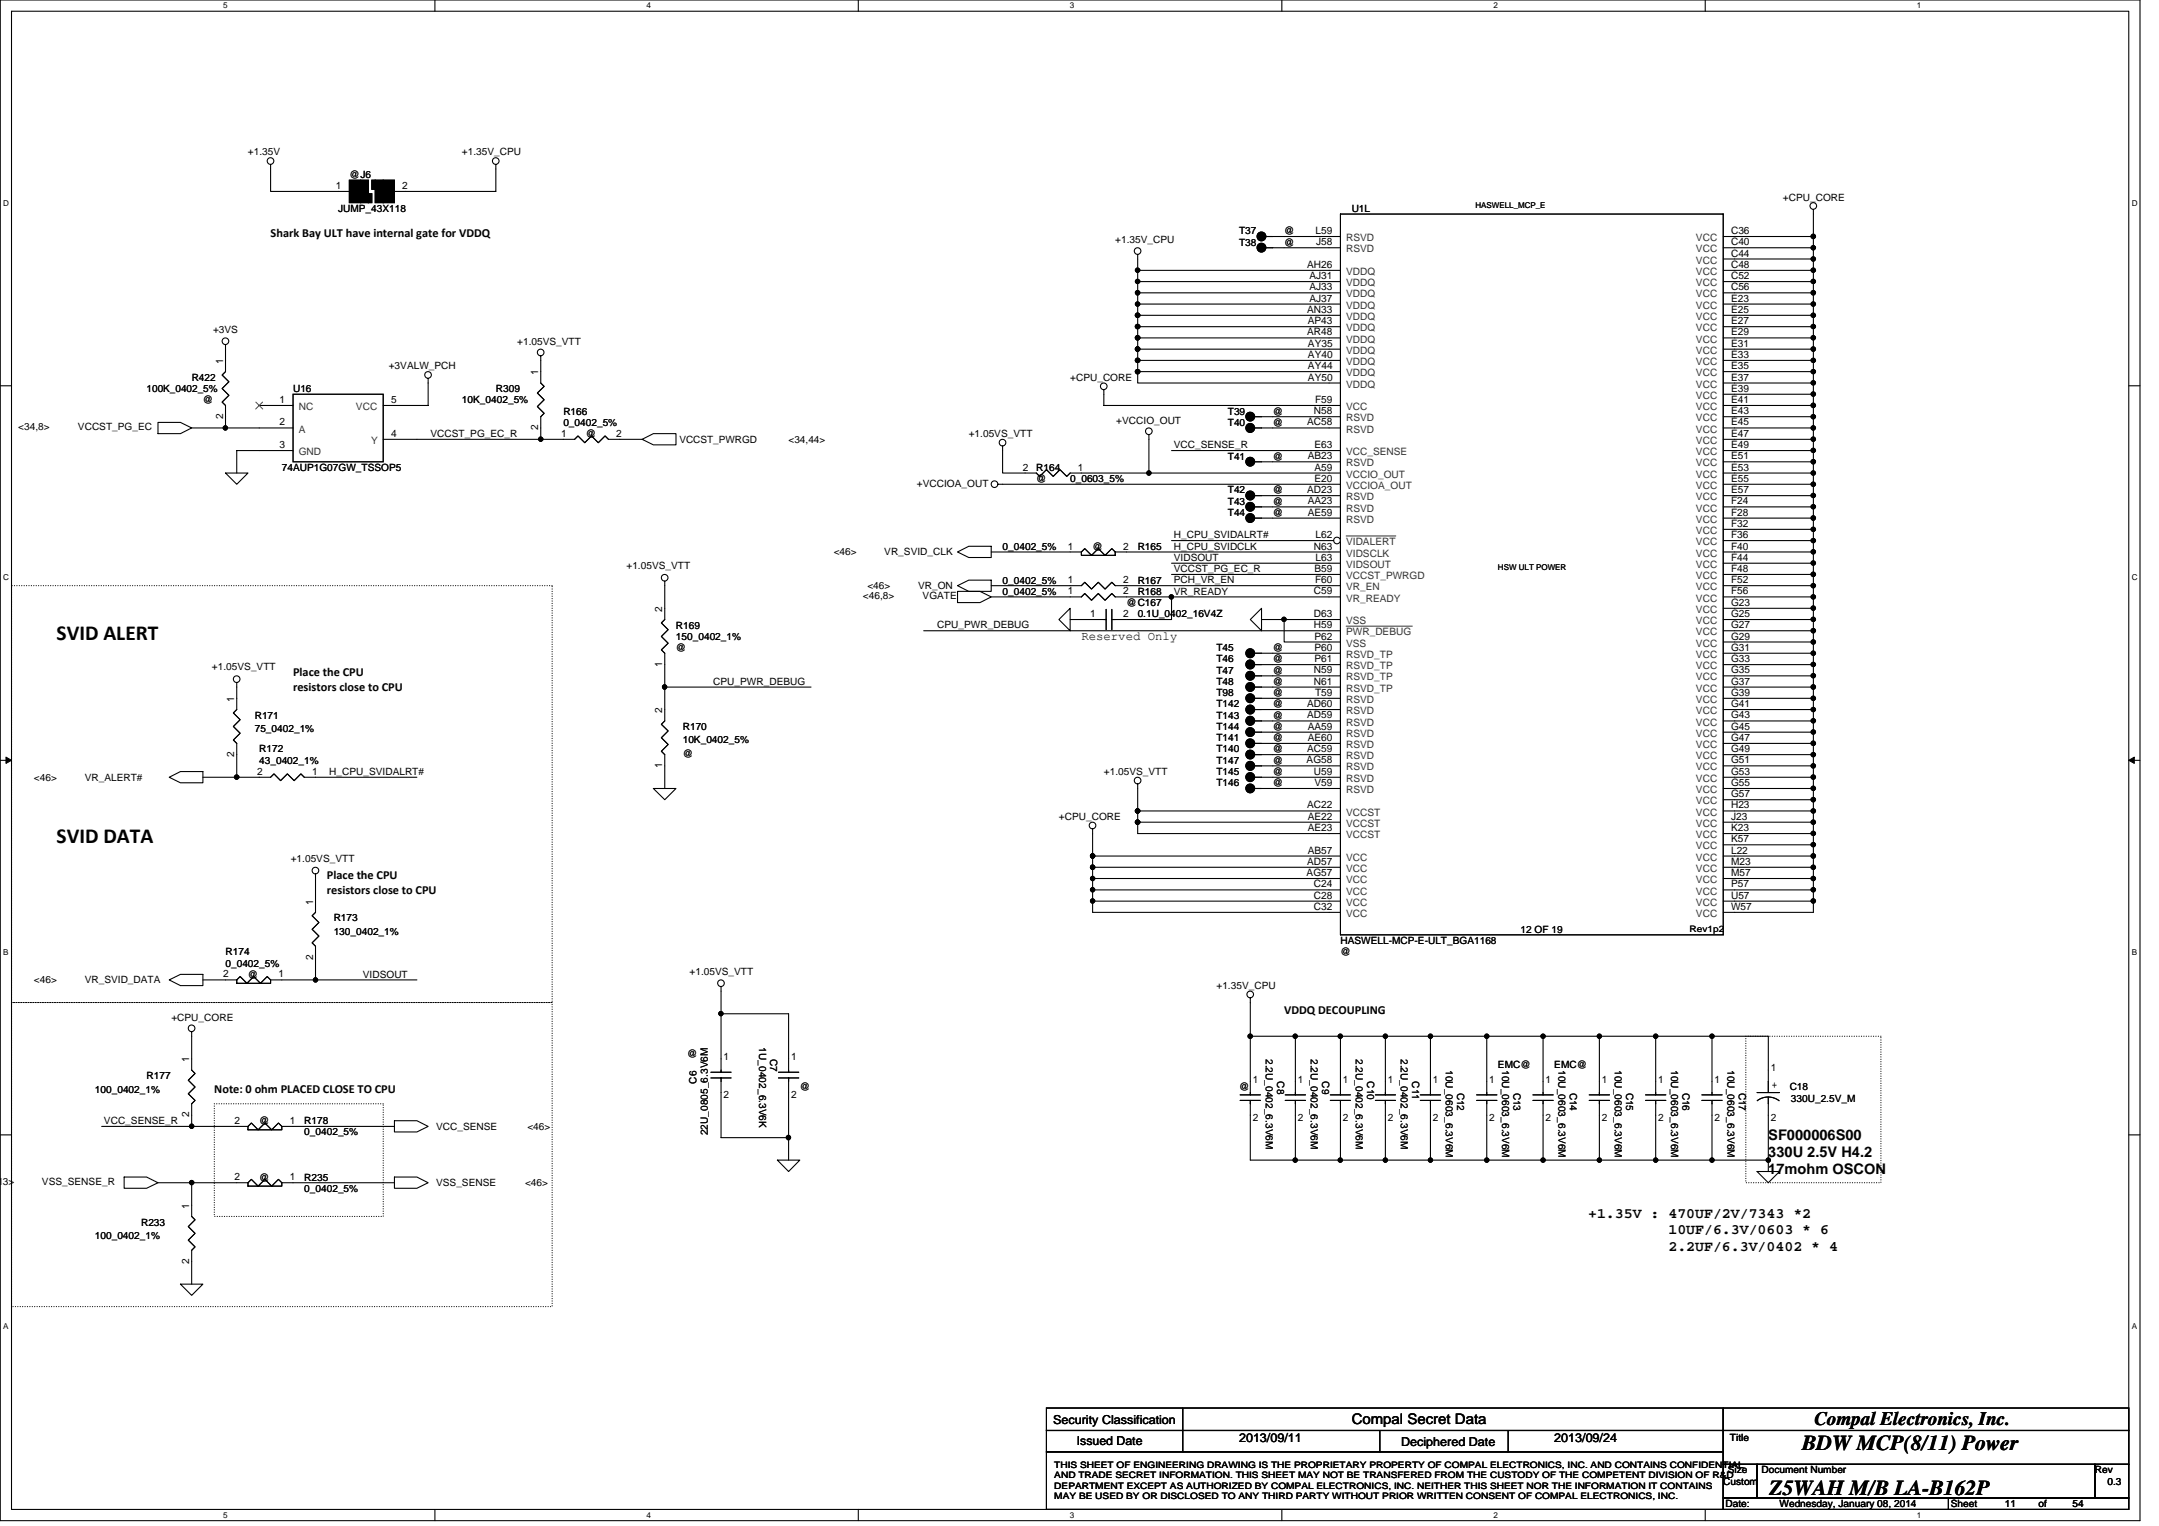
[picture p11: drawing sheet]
<svg xmlns="http://www.w3.org/2000/svg" width="297mm" height="210mm" viewBox="0 0 297 210" stroke-linecap="round" stroke-linejoin="round" font-family="sans-serif">
<defs><g id="words">
<g font-size="2.9">
<text x="7.8" y="88">SVID ALERT</text>
<text x="7.8" y="115.9">SVID DATA</text>
<text x="247.9" y="199.4">BDW MCP(8/11) Power</text>
<text x="243.5" y="205.6">Z5WAH M/B LA-B162P</text>
</g>
<text font-size="2.6" x="249.6" y="196">Compal Electronics, Inc.</text>
<g font-size="2">
<text x="243.3" y="156.8">SF000006S00</text>
<text x="243.3" y="159.2">330U 2.5V H4.2</text>
<text x="243.3" y="161.5">17mohm OSCON</text>
<text x="218.5" y="167.5">+1.35V : 470UF/2V/7343 *2</text>
<text x="229.5" y="169.8">10UF/6.3V/0603 * 6</text>
<text x="229.5" y="172.1">2.2UF/6.3V/0402 * 4</text>
<text x="186" y="195.9">Compal Secret Data</text>
</g>
<g font-size="1.7">
<text x="37.2" y="32.6">Shark Bay ULT have internal gate for VDDQ</text>
<text x="148.8" y="88.1">Reserved Only</text>
<text x="40.3" y="93">Place the CPU</text>
<text x="40.3" y="95.1">resistors close to CPU</text>
<text x="45" y="120.9">Place the CPU</text>
<text x="45" y="123">resistors close to CPU</text>
<text x="176.7" y="139.5">VDDQ DECOUPLING</text>
<text x="29.5" y="150.3">Note: 0 ohm PLACED CLOSE TO CPU</text>
<text x="144.9" y="195.8">Security Classification</text>
<text x="148.2" y="198.8">Issued Date</text>
<text x="170.5" y="198.3">2013/09/11</text>
<text x="192.8" y="198.9">Deciphered Date</text>
<text x="213.8" y="198.3">2013/09/24</text>
</g>
<g font-size="1.4">
<text x="34.1" y="21.4">+1.35V</text>
<text x="63.6" y="21.4">+1.35V_CPU</text>
<text x="46.2" y="26">1</text>
<text x="46.5" y="29.1">JUMP_43X118</text>
<text x="48.1" y="24.5">@J6</text>
<text x="55.3" y="26">2</text>
<text x="186" y="29.1">U1L</text>
<text x="245.3" y="27.6">+CPU_CORE</text>
<text x="153.4" y="33.5">+1.35V_CPU</text>
<text x="170.5" y="32.2">T37</text>
<text x="170.5" y="33.8">T38</text>
<text x="176.7" y="32.2">@</text>
<text x="176.7" y="33.8">@</text>
<text x="181" y="32.2">L59</text>
<text x="181.1" y="33.7">J58</text>
<text x="238.2" y="35.3">C44</text>
<text x="238.2" y="33.7">C40</text>
<text x="238.2" y="32.2">C36</text>
<text x="179.8" y="36.9">AH26</text>
<text x="180.1" y="38.4">AJ31</text>
<text x="180.1" y="39.9">AJ33</text>
<text x="180.1" y="41.5">AJ37</text>
<text x="238.2" y="38.4">C52</text>
<text x="238.2" y="36.9">C48</text>
<text x="238.2" y="41.5">E23</text>
<text x="238.2" y="39.9">C56</text>
<text x="29.3" y="45.9">+3VS</text>
<text x="71.2" y="47.4">+1.05VS_VTT</text>
<text x="179.8" y="43">AN33</text>
<text x="179.8" y="46.1">AR48</text>
<text x="179.9" y="44.6">AP43</text>
<text x="180" y="47.7">AY35</text>
<text x="238.2" y="43">E25</text>
<text x="238.2" y="46.1">E29</text>
<text x="238.2" y="44.6">E27</text>
<text x="238.2" y="47.7">E31</text>
<text x="20.2" y="53.9">100K_0402_5%</text>
<text x="26.4" y="52.4">R422</text>
<text x="30.7" y="50" transform="rotate(-90 30.7 50)">1</text>
<text x="40.3" y="53.9">U16</text>
<text x="53.5" y="50.8">+3VALW_PCH</text>
<text x="68.2" y="53.9">R309</text>
<text x="74.1" y="51.6" transform="rotate(-90 74.1 51.6)">1</text>
<text x="147.2" y="52.4">+CPU_CORE</text>
<text x="180" y="52.3">AY50</text>
<text x="180" y="49.2">AY40</text>
<text x="180" y="50.8">AY44</text>
<text x="238.2" y="50.8">E35</text>
<text x="238.2" y="49.2">E33</text>
<text x="238.2" y="53.9">E39</text>
<text x="238.2" y="52.3">E37</text>
<text x="2.5" y="59.2">&lt;34,8&gt;</text>
<text x="10.7" y="59.2">VCCST_PG_EC</text>
<text x="27.9" y="55.5">@</text>
<text x="30.7" y="57.6" transform="rotate(-90 30.7 57.6)">2</text>
<text x="38.5" y="58.5">2</text>
<text x="38.5" y="55.4">1</text>
<text x="53.8" y="55.4">5</text>
<text x="63.6" y="55.5">10K_0402_5%</text>
<text x="74.1" y="59.2" transform="rotate(-90 74.1 59.2)">2</text>
<text x="77.5" y="57">R166</text>
<text x="77.5" y="58.6">0_0402_5%</text>
<text x="153.6" y="58.3">+VCCIO_OUT</text>
<text x="168.9" y="58.6">T40</text>
<text x="168.9" y="57">T39</text>
<text x="175.1" y="58.6">@</text>
<text x="175.1" y="57">@</text>
<text x="179.8" y="58.5">AC58</text>
<text x="180.8" y="57">N58</text>
<text x="180.9" y="55.4">F59</text>
<text x="238.2" y="58.5">E45</text>
<text x="238.2" y="57">E43</text>
<text x="238.2" y="55.4">E41</text>
<text x="38.5" y="61.6">3</text>
<text x="38.8" y="64.8">74AUP1G07GW_TSSOP5</text>
<text x="53.8" y="60.1">4</text>
<text x="59.2" y="60.1">VCCST_PG_EC_R</text>
<text x="77.2" y="60.1">1</text>
<text x="80.6" y="60.1">@</text>
<text x="84.8" y="60.1">2</text>
<text x="93.5" y="60.9">VCCST_PWRGD</text>
<text x="108.5" y="60.9">&lt;34,44&gt;</text>
<text x="133.3" y="60.1">+1.05VS_VTT</text>
<text x="140.7" y="64.7">2</text>
<text x="142.6" y="64.8">R164</text>
<text x="148.3" y="64.7">1</text>
<text x="161.5" y="61.7">VCC_SENSE_R</text>
<text x="168.9" y="63.2">T41</text>
<text x="175.1" y="63.2">@</text>
<text x="179.9" y="63.2">AB23</text>
<text x="180.8" y="61.6">E63</text>
<text x="180.8" y="64.7">A59</text>
<text x="238.2" y="61.6">E49</text>
<text x="238.2" y="60.1">E47</text>
<text x="238.2" y="64.7">E53</text>
<text x="238.2" y="63.2">E51</text>
<text x="126.1" y="66.9">+VCCIOA_OUT</text>
<text x="142.6" y="66.3">@</text>
<text x="147.2" y="66.3">0_0603_5%</text>
<text x="168.9" y="67.9">T42</text>
<text x="168.9" y="69.4">T43</text>
<text x="168.9" y="71">T44</text>
<text x="175.1" y="67.9">@</text>
<text x="175.1" y="69.4">@</text>
<text x="175.1" y="71">@</text>
<text x="179.8" y="67.8">AD23</text>
<text x="179.9" y="70.9">AE59</text>
<text x="179.9" y="69.4">AA23</text>
<text x="180.8" y="66.3">E20</text>
<text x="238.2" y="66.3">E55</text>
<text x="238.2" y="67.8">E57</text>
<text x="238.2" y="69.4">F24</text>
<text x="238.2" y="70.9">F28</text>
<text x="114.7" y="76.4">&lt;46&gt;</text>
<text x="121.7" y="76.4">VR_SVID_CLK</text>
<text x="137.9" y="75.6">0_0402_5%</text>
<text x="146.9" y="75.6">1</text>
<text x="150.3" y="75.6">@</text>
<text x="154.5" y="75.6">2</text>
<text x="156.5" y="75.6">R165</text>
<text x="161.5" y="75.6">H_CPU_SVIDCLK</text>
<text x="161.5" y="77.2">VIDSOUT</text>
<text x="161.5" y="74">H_CPU_SVIDALRT#</text>
<text x="180.8" y="75.6">N63</text>
<text x="181" y="74">L62</text>
<text x="181" y="77.1">L63</text>
<text x="238.2" y="74">F36</text>
<text x="238.2" y="72.5">F32</text>
<text x="238.2" y="75.6">F40</text>
<text x="238.2" y="77.1">F44</text>
<text x="86.2" y="78.3">+1.05VS_VTT</text>
<text x="118.7" y="82.4">&lt;46,8&gt;</text>
<text x="119.3" y="81">&lt;46&gt;</text>
<text x="126.3" y="81">VR_ON</text>
<text x="126.9" y="82.4">VGATE</text>
<text x="137.9" y="80.3">0_0402_5%</text>
<text x="137.9" y="81.8">0_0402_5%</text>
<text x="146.9" y="80.2">1</text>
<text x="146.9" y="81.8">1</text>
<text x="154.5" y="80.2">2</text>
<text x="154.5" y="81.8">2</text>
<text x="155" y="83.4">@C167</text>
<text x="156.5" y="80.3">R167</text>
<text x="156.5" y="81.8">R168</text>
<text x="161.5" y="78.7">VCCST_PG_EC_R</text>
<text x="161.5" y="80.2">PCH_VR_EN</text>
<text x="161.5" y="81.8">VR_READY</text>
<text x="180.8" y="81.8">C59</text>
<text x="180.8" y="78.7">B59</text>
<text x="180.9" y="80.2">F60</text>
<text x="238.2" y="78.7">F48</text>
<text x="238.2" y="81.8">F56</text>
<text x="238.2" y="80.2">F52</text>
<text x="238.2" y="83.3">G23</text>
<text x="91.1" y="84.1" transform="rotate(-90 91.1 84.1)">2</text>
<text x="93" y="86.5">R169</text>
<text x="93" y="88">150_0402_1%</text>
<text x="93" y="89.6">@</text>
<text x="128.9" y="86.4">CPU_PWR_DEBUG</text>
<text x="150" y="84.9">1</text>
<text x="154.5" y="84.9">2</text>
<text x="156.5" y="84.9">0.1U_0402_16V4Z</text>
<text x="167.4" y="89.6">T45</text>
<text x="175.1" y="89.6">@</text>
<text x="180.8" y="84.9">D63</text>
<text x="180.8" y="86.4">H59</text>
<text x="180.8" y="89.5">P60</text>
<text x="180.8" y="88">P62</text>
<text x="238.2" y="84.9">G25</text>
<text x="238.2" y="86.4">G27</text>
<text x="238.2" y="89.5">G31</text>
<text x="238.2" y="88">G29</text>
<text x="29.2" y="92.2">+1.05VS_VTT</text>
<text x="91.1" y="91.7" transform="rotate(-90 91.1 91.7)">1</text>
<text x="98.1" y="94.2">CPU_PWR_DEBUG</text>
<text x="167.4" y="95.8">T98</text>
<text x="167.4" y="91.1">T46</text>
<text x="167.4" y="92.7">T47</text>
<text x="167.4" y="94.2">T48</text>
<text x="175.1" y="95.8">@</text>
<text x="175.1" y="91.1">@</text>
<text x="175.1" y="92.7">@</text>
<text x="175.1" y="94.2">@</text>
<text x="180.8" y="92.6">N59</text>
<text x="180.8" y="94.2">N61</text>
<text x="180.8" y="91.1">P61</text>
<text x="180.9" y="95.7">T59</text>
<text x="238.2" y="91.1">G33</text>
<text x="238.2" y="92.6">G35</text>
<text x="238.2" y="94.2">G37</text>
<text x="238.2" y="95.7">G39</text>
<text x="32.2" y="96.5" transform="rotate(-90 32.2 96.5)">1</text>
<text x="35" y="98.8">R171</text>
<text x="35" y="100.7">75_0402_1%</text>
<text x="91.1" y="98.1" transform="rotate(-90 91.1 98.1)">2</text>
<text x="93.9" y="100.4">R170</text>
<text x="167.4" y="102">T141</text>
<text x="167.4" y="97.3">T142</text>
<text x="167.4" y="98.8">T143</text>
<text x="167.4" y="100.4">T144</text>
<text x="175.1" y="102">@</text>
<text x="175.1" y="97.3">@</text>
<text x="175.1" y="98.8">@</text>
<text x="175.1" y="100.4">@</text>
<text x="179.8" y="97.3">AD60</text>
<text x="179.8" y="98.8">AD59</text>
<text x="179.9" y="101.9">AE60</text>
<text x="179.9" y="100.4">AA59</text>
<text x="238.2" y="97.3">G41</text>
<text x="238.2" y="98.8">G43</text>
<text x="238.2" y="101.9">G47</text>
<text x="238.2" y="100.4">G45</text>
<text x="4.7" y="107.4">&lt;46&gt;</text>
<text x="11.7" y="107.4">VR_ALERT#</text>
<text x="32.2" y="104.1" transform="rotate(-90 32.2 104.1)">2</text>
<text x="35.4" y="106.6">2</text>
<text x="35.7" y="103.5">R172</text>
<text x="35.7" y="105.1">43_0402_1%</text>
<text x="42.9" y="106.6">1</text>
<text x="45.3" y="106.6">H_CPU_SVIDALRT#</text>
<text x="91.1" y="105.7" transform="rotate(-90 91.1 105.7)">1</text>
<text x="93.9" y="102.3">10K_0402_5%</text>
<text x="93.9" y="104.1">@</text>
<text x="151.9" y="106.6">+1.05VS_VTT</text>
<text x="167.4" y="103.5">T140</text>
<text x="167.4" y="106.6">T145</text>
<text x="167.4" y="105.1">T147</text>
<text x="175.1" y="103.5">@</text>
<text x="175.1" y="106.6">@</text>
<text x="175.1" y="105.1">@</text>
<text x="179.8" y="105">AG58</text>
<text x="179.8" y="103.5">AC59</text>
<text x="180.8" y="106.6">U59</text>
<text x="238.2" y="106.6">G53</text>
<text x="238.2" y="105">G51</text>
<text x="238.2" y="103.5">G49</text>
<text x="145.7" y="112.8">+CPU_CORE</text>
<text x="167.4" y="108.2">T146</text>
<text x="175.1" y="108.2">@</text>
<text x="179.8" y="111.2">AC22</text>
<text x="179.9" y="112.8">AE22</text>
<text x="180.8" y="108.1">V59</text>
<text x="238.2" y="109.7">G57</text>
<text x="238.2" y="108.1">G55</text>
<text x="238.2" y="112.8">J23</text>
<text x="238.2" y="111.2">H23</text>
<text x="40" y="118.5">+1.05VS_VTT</text>
<text x="179.8" y="119">AD57</text>
<text x="179.9" y="114.3">AE23</text>
<text x="179.9" y="117.4">AB57</text>
<text x="238.2" y="114.3">K23</text>
<text x="238.2" y="115.9">K57</text>
<text x="238.2" y="117.4">L22</text>
<text x="238.2" y="119">M23</text>
<text x="43.1" y="124.4" transform="rotate(-90 43.1 124.4)">1</text>
<text x="179.8" y="120.5">AG57</text>
<text x="180.8" y="125.2">C32</text>
<text x="180.8" y="123.6">C28</text>
<text x="180.8" y="122.1">C24</text>
<text x="238.2" y="122.1">P57</text>
<text x="238.2" y="120.5">M57</text>
<text x="238.2" y="123.6">U57</text>
<text x="238.2" y="125.2">W57</text>
<text x="31" y="131.4">R174</text>
<text x="45.9" y="126.7">R173</text>
<text x="45.9" y="128.6">130_0402_1%</text>
<text x="184.4" y="131.4">@</text>
<text x="184.4" y="129.8">HASWELL-MCP-E-ULT_BGA1168</text>
<text x="209.2" y="128.3">12 OF 19</text>
<text x="4.7" y="135.3">&lt;46&gt;</text>
<text x="11.7" y="135.3">VR_SVID_DATA</text>
<text x="30.7" y="134.5">2</text>
<text x="31" y="132.9">0_0402_5%</text>
<text x="34.1" y="134.5">@</text>
<text x="38.3" y="134.5">1</text>
<text x="43.1" y="132" transform="rotate(-90 43.1 132)">2</text>
<text x="49.9" y="134.5">VIDSOUT</text>
<text x="94.9" y="134.2">+1.05VS_VTT</text>
<text x="167.4" y="136">+1.35V_CPU</text>
<text x="23.6" y="140.4">+CPU_CORE</text>
<text x="20.2" y="148.4">R177</text>
<text x="26" y="146.1" transform="rotate(-90 26 146.1)">1</text>
<text x="94.5" y="145.3">@</text>
<text x="95.8" y="149.1" transform="rotate(-90 95.8 149.1)">C6</text>
<text x="99.5" y="145.8">1</text>
<text x="104.4" y="144.1" transform="rotate(90 104.4 144.1)">1U_0402_6.3V6K</text>
<text x="106" y="145.6" transform="rotate(90 106 145.6)">C7</text>
<text x="108.8" y="145.8">1</text>
<text x="110" y="150">@</text>
<text x="170.5" y="150">@</text>
<text x="172.4" y="148.9">1</text>
<text x="174.2" y="145.6" transform="rotate(90 174.2 145.6)">2.2U_0402_6.3V6M</text>
<text x="175.7" y="148.7" transform="rotate(90 175.7 148.7)">C8</text>
<text x="178.6" y="148.9">1</text>
<text x="180.4" y="145.6" transform="rotate(90 180.4 145.6)">2.2U_0402_6.3V6M</text>
<text x="181.9" y="148.7" transform="rotate(90 181.9 148.7)">C9</text>
<text x="184.8" y="148.9">1</text>
<text x="186.6" y="145.6" transform="rotate(90 186.6 145.6)">2.2U_0402_6.3V6M</text>
<text x="188.1" y="148.7" transform="rotate(90 188.1 148.7)">C10</text>
<text x="190.9" y="148.9">1</text>
<text x="192.7" y="145.6" transform="rotate(90 192.7 145.6)">2.2U_0402_6.3V6M</text>
<text x="194.3" y="148.7" transform="rotate(90 194.3 148.7)">C11</text>
<text x="197.1" y="148.9">1</text>
<text x="198.9" y="147.2" transform="rotate(90 198.9 147.2)">10U_0603_6.3V6M</text>
<text x="204.9" y="148.9">1</text>
<text x="206.1" y="146.9">EMC@</text>
<text x="206.7" y="147.2" transform="rotate(90 206.7 147.2)">10U_0603_6.3V6M</text>
<text x="212.6" y="148.9">1</text>
<text x="213.8" y="146.9">EMC@</text>
<text x="214.4" y="147.2" transform="rotate(90 214.4 147.2)">10U_0603_6.3V6M</text>
<text x="220.4" y="148.9">1</text>
<text x="222.2" y="147.2" transform="rotate(90 222.2 147.2)">10U_0603_6.3V6M</text>
<text x="228.1" y="148.9">1</text>
<text x="229.9" y="147.2" transform="rotate(90 229.9 147.2)">10U_0603_6.3V6M</text>
<text x="235.9" y="148.9">1</text>
<text x="237.7" y="147.2" transform="rotate(90 237.7 147.2)">10U_0603_6.3V6M</text>
<text x="243.6" y="147.4">1</text>
<text x="243.8" y="149.7">+</text>
<text x="246.2" y="150">C18</text>
<text x="13.1" y="150.3">100_0402_1%</text>
<text x="14.3" y="154.6">VCC_SENSE_R</text>
<text x="26" y="153.7" transform="rotate(-90 26 153.7)">2</text>
<text x="32.3" y="154.6">2</text>
<text x="35.7" y="154.6">@</text>
<text x="39.9" y="154.6">1</text>
<text x="41.9" y="154.6">R178</text>
<text x="60" y="155.4">VCC_SENSE</text>
<text x="72.6" y="155.4">&lt;46&gt;</text>
<text x="99.5" y="151.1">2</text>
<text x="108.8" y="151.1">2</text>
<text x="172.4" y="154.2">2</text>
<text x="178.6" y="154.2">2</text>
<text x="184.8" y="154.2">2</text>
<text x="190.9" y="154.2">2</text>
<text x="197.1" y="154.2">2</text>
<text x="200.5" y="150.3" transform="rotate(90 200.5 150.3)">C12</text>
<text x="204.9" y="154.2">2</text>
<text x="208.2" y="150.3" transform="rotate(90 208.2 150.3)">C13</text>
<text x="212.6" y="154.2">2</text>
<text x="216" y="150.3" transform="rotate(90 216 150.3)">C14</text>
<text x="220.4" y="154.2">2</text>
<text x="223.7" y="150.3" transform="rotate(90 223.7 150.3)">C15</text>
<text x="228.1" y="154.2">2</text>
<text x="231.5" y="150.3" transform="rotate(90 231.5 150.3)">C16</text>
<text x="235.9" y="154.2">2</text>
<text x="239.2" y="150.3" transform="rotate(90 239.2 150.3)">C17</text>
<text x="243.6" y="154.2">2</text>
<text x="246.4" y="151.5">330U_2.5V_M</text>
<text x="41.9" y="156.2">0_0402_5%</text>
<text x="97.4" y="156.2" transform="rotate(-90 97.4 156.2)">22U_0805_6.3V6M</text>
<text x="-.4" y="163">1</text>
<text x=".4" y="163">3&gt;</text>
<text x="5.8" y="163">VSS_SENSE_R</text>
<text x="26" y="166.2" transform="rotate(-90 26 166.2)">1</text>
<text x="32.3" y="162.3">2</text>
<text x="35.7" y="162.4">@</text>
<text x="39.9" y="162.3">1</text>
<text x="41.9" y="162.4">R235</text>
<text x="41.9" y="163.9">0_0402_5%</text>
<text x="60" y="163.2">VSS_SENSE</text>
<text x="72.2" y="163.2">&lt;46&gt;</text>
<text x="13.1" y="170.4">100_0402_1%</text>
<text x="19.4" y="168.6">R233</text>
<text x="26" y="173.8" transform="rotate(-90 26 173.8)">2</text>
<text x="237.7" y="202.7">Size</text>
<text x="238" y="198.2">Title</text>
<text x="242.4" y="202.7">Document Number</text>
<text x="288.2" y="202.7">Rev</text>
<text x="237.1" y="204.2">Custom</text>
<text x="237.4" y="207.3">Date:</text>
<text x="244.8" y="207.3">Wednesday, January 08, 2014</text>
<text x="268.4" y="207.3">Sheet</text>
<text x="275.8" y="207.3">11</text>
<text x="280.5" y="207.3">of</text>
<text x="285.1" y="207.3">54</text>
<text x="289.9" y="204.2">0.3</text>
</g>
<g font-size="1.4" fill="#333">
<text x="185.2" y="33.2">RSVD</text>
<text x="185.2" y="34.7">RSVD</text>
<text x="233.3" y="34.7">VCC</text>
<text x="233.3" y="33.2">VCC</text>
<text x="185.2" y="37.8">VDDQ</text>
<text x="185.2" y="39.4">VDDQ</text>
<text x="185.2" y="40.9">VDDQ</text>
<text x="233.3" y="36.3">VCC</text>
<text x="233.3" y="39.4">VCC</text>
<text x="233.3" y="37.8">VCC</text>
<text x="233.3" y="40.9">VCC</text>
<text x="185.2" y="42.5">VDDQ</text>
<text x="185.2" y="44">VDDQ</text>
<text x="185.2" y="45.6">VDDQ</text>
<text x="185.2" y="47.1">VDDQ</text>
<text x="233.3" y="44">VCC</text>
<text x="233.3" y="42.5">VCC</text>
<text x="233.3" y="47.1">VCC</text>
<text x="233.3" y="45.6">VCC</text>
<text x="185.2" y="53.3">VDDQ</text>
<text x="185.2" y="48.7">VDDQ</text>
<text x="185.2" y="50.2">VDDQ</text>
<text x="185.2" y="51.8">VDDQ</text>
<text x="233.3" y="51.8">VCC</text>
<text x="233.3" y="50.2">VCC</text>
<text x="233.3" y="48.7">VCC</text>
<text x="233.3" y="53.3">VCC</text>
<text x="41.1" y="59.5">A</text>
<text x="41.1" y="56.4">NC</text>
<text x="49" y="56.4">VCC</text>
<text x="185.2" y="58">RSVD</text>
<text x="185.2" y="56.4">VCC</text>
<text x="185.2" y="59.5">RSVD</text>
<text x="233.3" y="54.9">VCC</text>
<text x="233.3" y="59.5">VCC</text>
<text x="233.3" y="58">VCC</text>
<text x="233.3" y="56.4">VCC</text>
<text x="41.1" y="62.6">GND</text>
<text x="51.1" y="61.1">Y</text>
<text x="185.2" y="62.6">VCC_SENSE</text>
<text x="185.2" y="64.2">RSVD</text>
<text x="185.2" y="65.7">VCCIO_OUT</text>
<text x="233.3" y="62.6">VCC</text>
<text x="233.3" y="61.1">VCC</text>
<text x="233.3" y="65.7">VCC</text>
<text x="233.3" y="64.2">VCC</text>
<text x="185.2" y="71.9">RSVD</text>
<text x="185.2" y="70.4">RSVD</text>
<text x="185.2" y="68.8">RSVD</text>
<text x="185.2" y="67.2">VCCIOA_OUT</text>
<text x="233.3" y="67.2">VCC</text>
<text x="233.3" y="68.8">VCC</text>
<text x="233.3" y="70.4">VCC</text>
<text x="233.3" y="71.9">VCC</text>
<text x="185.2" y="76.6">VIDSCLK</text>
<text x="185.2" y="75">VIDALERT</text>
<text x="233.3" y="75">VCC</text>
<text x="233.3" y="73.4">VCC</text>
<text x="233.3" y="76.6">VCC</text>
<text x="185.2" y="78.1">VIDSOUT</text>
<text x="185.2" y="81.2">VR_EN</text>
<text x="185.2" y="82.7">VR_READY</text>
<text x="185.2" y="79.7">VCCST_PWRGD</text>
<text x="233.3" y="78.1">VCC</text>
<text x="233.3" y="79.7">VCC</text>
<text x="233.3" y="82.7">VCC</text>
<text x="233.3" y="81.2">VCC</text>
<text x="185.2" y="88.9">VSS</text>
<text x="185.2" y="87.4">PWR_DEBUG</text>
<text x="185.2" y="85.9">VSS</text>
<text x="233.3" y="84.3">VCC</text>
<text x="233.3" y="85.9">VCC</text>
<text x="233.3" y="87.4">VCC</text>
<text x="233.3" y="88.9">VCC</text>
<text x="185.2" y="90.5">RSVD_TP</text>
<text x="185.2" y="92.1">RSVD_TP</text>
<text x="185.2" y="93.6">RSVD_TP</text>
<text x="185.2" y="95.1">RSVD_TP</text>
<text x="233.3" y="90.5">VCC</text>
<text x="233.3" y="92.1">VCC</text>
<text x="233.3" y="93.6">VCC</text>
<text x="233.3" y="95.1">VCC</text>
<text x="185.2" y="96.7">RSVD</text>
<text x="185.2" y="98.2">RSVD</text>
<text x="185.2" y="99.8">RSVD</text>
<text x="185.2" y="101.3">RSVD</text>
<text x="233.3" y="98.2">VCC</text>
<text x="233.3" y="96.7">VCC</text>
<text x="233.3" y="99.8">VCC</text>
<text x="233.3" y="101.3">VCC</text>
<text x="185.2" y="102.9">RSVD</text>
<text x="185.2" y="104.4">RSVD</text>
<text x="185.2" y="106">RSVD</text>
<text x="185.2" y="107.5">RSVD</text>
<text x="233.3" y="102.9">VCC</text>
<text x="233.3" y="107.5">VCC</text>
<text x="233.3" y="106">VCC</text>
<text x="233.3" y="104.4">VCC</text>
<text x="185.2" y="113.7">VCCST</text>
<text x="185.2" y="112.2">VCCST</text>
<text x="185.2" y="109.1">RSVD</text>
<text x="233.3" y="110.6">VCC</text>
<text x="233.3" y="109.1">VCC</text>
<text x="233.3" y="113.7">VCC</text>
<text x="233.3" y="112.2">VCC</text>
<text x="185.2" y="115.3">VCCST</text>
<text x="185.2" y="118.4">VCC</text>
<text x="185.2" y="119.9">VCC</text>
<text x="233.3" y="115.3">VCC</text>
<text x="233.3" y="116.8">VCC</text>
<text x="233.3" y="118.4">VCC</text>
<text x="233.3" y="119.9">VCC</text>
<text x="185.2" y="121.5">VCC</text>
<text x="185.2" y="124.6">VCC</text>
<text x="185.2" y="123">VCC</text>
<text x="233.3" y="123">VCC</text>
<text x="233.3" y="121.5">VCC</text>
<text x="233.3" y="124.6">VCC</text>
<text x="185.2" y="126.1">VCC</text>
<text x="233.3" y="126.1">VCC</text>
</g>
<g font-size="1.2">
<text x="232.4" y="128.2">Rev1p2</text>
<text x="145.1" y="201.9">THIS SHEET OF ENGINEERING DRAWING IS THE PROPRIETARY PROPERTY OF COMPAL ELECTRONICS, INC. AND CONTAINS CONFIDENTIAL</text>
<text x="145.1" y="203.4">AND TRADE SECRET INFORMATION. THIS SHEET MAY NOT BE TRANSFERED FROM THE CUSTODY OF THE COMPETENT DIVISION OF R&amp;D</text>
<text x="145.1" y="204.8">DEPARTMENT EXCEPT AS AUTHORIZED BY COMPAL ELECTRONICS, INC. NEITHER THIS SHEET NOR THE INFORMATION IT CONTAINS</text>
<text x="145.1" y="206.2">MAY BE USED BY OR DISCLOSED TO ANY THIRD PARTY WITHOUT PRIOR WRITTEN CONSENT OF COMPAL ELECTRONICS, INC.</text>
</g>
<g font-size="1.1">
<text x="30.7" y="1.2">5</text>
<text x="89" y="1.2">4</text>
<text x="147.2" y="1.2">3</text>
<text x="205.5" y="1.2">2</text>
<text x="263.7" y="1.2">1</text>
<text x=".4" y="28.3">D</text>
<text x="203" y="28.6">HASWELL_MCP_E</text>
<text x="293.3" y="28.3">D</text>
<text x=".4" y="79.8">C</text>
<text x="206.1" y="78.5">HSW ULT POWER</text>
<text x="293.3" y="79.8">C</text>
<text x=".4" y="131.3">B</text>
<text x="293.3" y="131.3">B</text>
<text x=".4" y="182.9">A</text>
<text x="293.3" y="182.9">A</text>
<text x="30.7" y="208.8">5</text>
<text x="89" y="208.8">4</text>
<text x="147.2" y="208.8">3</text>
<text x="205.5" y="208.8">2</text>
<text x="263.7" y="208.8">1</text>
</g>
</g></defs>
<path d="M0 0h294.4v209.2h-294.4zM1.6 1.5h291.3v206.1h-291.3z" fill="none" stroke="#000" stroke-width=".15"/>
<g fill="#fff">
<path d="M30.7 .2h.6v1.2h-.6z"/>
<path d="M30.7 207.8h.6v1.2h-.6z"/>
</g>
<path d="M59.8 0v1.5M59.8 207.6v1.6" fill="none" stroke="#000" stroke-width=".15"/>
<g fill="#fff">
<path d="M89 .2h.6v1.2h-.6z"/>
<path d="M89 207.8h.6v1.2h-.6z"/>
</g>
<path d="M118.1 0v1.5M118.1 207.6v1.6" fill="none" stroke="#000" stroke-width=".15"/>
<g fill="#fff">
<path d="M147.2 .2h.6v1.2h-.6z"/>
<path d="M147.2 207.8h.6v1.2h-.6z"/>
</g>
<path d="M176.4 0v1.5M176.4 207.6v1.6" fill="none" stroke="#000" stroke-width=".15"/>
<g fill="#fff">
<path d="M205.5 .2h.6v1.2h-.6z"/>
<path d="M205.5 207.8h.6v1.2h-.6z"/>
</g>
<path d="M234.6 0v1.5M234.6 207.6v1.6" fill="none" stroke="#000" stroke-width=".15"/>
<g fill="#fff">
<path d="M263.7 .2h.6v1.2h-.6z"/>
<path d="M263.7 207.8h.6v1.2h-.6z"/>
<path d="M.4 27.3h.8v1.2h-.8z"/>
<path d="M293.3 27.3h.8v1.2h-.8z"/>
<path d="M.4 78.8h.8v1.3h-.8z"/>
<path d="M293.3 78.8h.8v1.3h-.8z"/>
</g>
<path d="M0 53.1h1.6M292.9 53.1h1.5" fill="none" stroke="#000" stroke-width=".15"/>
<g fill="#fff">
<path d="M.4 130.3h.8v1.3h-.8z"/>
<path d="M293.3 130.3h.7v1.3h-.7z"/>
</g>
<path d="M0 104.6h1.6M292.9 104.6h1.5" fill="none" stroke="#000" stroke-width=".15"/>
<path d="M.8 104.1l.8 .5-.8 .4zM292.9 104.6l.7-.5v.9z" fill="#000" stroke="#000" stroke-width=".14"/>
<g fill="#fff">
<path d="M.4 181.9h.8v1.2h-.8z"/>
<path d="M293.3 181.9h.7v1.2h-.7z"/>
</g>
<g fill="none" stroke="#000" stroke-width=".15">
<path d="M37.2 22.6v3.7h10.9M68.2 22.6v3.7h-13.9M156.5 35v16.1M156.5 38.7h27.9M174.2 34.1h10.2M174.2 32.5h10.2M184.4 29.4h52.7v99.2h-52.7zM184.4 37.2h-27.9M237.1 34.1h12.4M237.1 32.5h12.4M237.1 38.7h12.4M237.1 37.2h12.4"/>
<path d="M237.1 35.6h12.4M249.5 28.8v96.7h-12.4M21.7 58.1h3.1l1.6 .8-1.6 .7h-3.1zM31 47.4v2.2M31 57.3v1.6M35.7 55.8h4.6M40.3 54.2h12.4v9.3h-12.4zM40.3 58.9h-13.9M58.9 52v3.8h-6.2M74.4 49v3.7l.5 .4-1 1 1 .9-1 .9 1 1-.5 .4v3.1M151.9 53.6v2.2h31M156.5 40.3h27.9"/>
<path d="M156.5 51.1v1.6h26.4M156.5 51.1h26.4M156.5 49.6h26.4M156.5 48h26.4M156.5 46.5h27.9M156.5 44.9h27.9M156.5 43.4h27.9M158.1 59.8v5.3M175.1 57.3h7.8M182.9 58.9h-10.3M184.4 41.8h-27.9M237.1 55.8h12.4"/>
<path d="M237.1 58.9h12.4M237.1 57.3h12.4M237.1 51.1h12.4M237.1 48h12.4M237.1 46.5h12.4M237.1 44.9h12.4M237.1 41.8h12.4M237.1 40.3h12.4M249.5 49.6h-12.4M249.5 43.4h-12.4M249.5 52.7h-12.4M249.5 54.2h-12.4"/>
<path d="M31 65.1h3.1l-1.5 1.5zM40.3 62h-7.7v3.1M88.3 60.4l1.6-.8h3.1v1.6h-3.1zM88.3 60.4h-4.6l-.5-.4-.9 .9-.9-.9-.9 .9-1-.9-.4 .4h-26.4M91.5 79.9v5.3l-.5 .5 .9 .9-.9 .9 .9 1-.9 .9 .5 .5v9.3l-.5 .4 .9 .9-.9 1 .9 .9-.9 .9 .5 .5v4.7M131.7 75.9l1.6-.8h3.1v1.6h-3.1zM137.3 66.6h45.6M137.9 61.4v3.7h4.7l.4 .4 1-.9 .9 .9 .9-.9 1 .9 .4-.4h35.7M148.8 75.9l.4-.4 1 .9 .9-.9 .9 .9 1-.9 .4 .4M148.8 75.9v.5h4.6v-.5M148.8 75.9h-12.4M153.4 75.9h31"/>
<path d="M161.2 62h21.7M161.2 79h23.2M161.2 77.5h23.2M161.2 74.4h21.7M172.6 68.2h10.3M175.1 63.5h7.8M182.9 69.7h-10.3M182.9 71.3h-10.3M237.1 60.4h12.4M237.1 62h12.4M237.1 79h12.4M237.1 72.8h12.4"/>
<path d="M249.5 65.1h-12.4M249.5 63.5h-12.4M249.5 69.7h-12.4M249.5 68.2h-12.4M249.5 71.3h-12.4M249.5 75.9h-12.4M249.5 77.5h-12.4M249.5 74.4h-12.4M249.5 66.6h-12.4M32.6 93.9v2.2M91.5 94.5h20.1M127.1 86.8h57.3"/>
<path d="M131.7 81.3h3.1l1.6 .8-1.6 .8h-3.1zM131.7 80.6l1.6-.8h3.1v1.5h-3.1zM136.4 80.6h12.4l.4-.5 1 .9 .9-.9 .9 .9 1-.9 .4 .5h31M136.4 82.1h12.4l.4-.5 1 1 .9-1 .9 1 1-1 .4 .5h7.8v3.1h-8.2M145.7 85.2l1.5-1.5v3.1zM147.2 85.2h5M152.2 83.8v2.8M153 83.8v2.8M161.2 82.1h23.2M172 85.2l1.6-1.5v3.1zM172.6 89.9h11.8M172.6 93h10.3"/>
<path d="M173.6 85.2h3.1v3.1h7.7M175.1 94.5h7.8M176.7 85.2h7.7M182.9 91.4h-10.3M182.9 96.1h-10.3M182.9 99.2h-10.3M182.9 97.6h-10.3M237.1 94.5h12.4M237.1 93h12.4M237.1 99.2h12.4M237.1 97.6h12.4M237.1 83.7h12.4"/>
<path d="M249.5 80.6h-12.4M249.5 82.1h-12.4M249.5 89.9h-12.4M249.5 91.4h-12.4M249.5 86.8h-12.4M249.5 85.2h-12.4M249.5 96.1h-12.4M249.5 88.3h-12.4M23.3 106.9l1.5-.8h3.1v1.6h-3.1zM27.9 106.9h9.3l.5-.5 .9 1 .9-1 1 1 .9-1 .5 .5h15.5M32.6 103.8v3.1M89.9 108.5h3.1l-1.5 1.5z"/>
<path d="M150.3 114v11.5h34.1M150.3 119.3h34.1M156.5 107.8v6.9h27.9M156.5 111.5h26.4M156.5 113.1h27.9M172.6 102.3h10.3M182.9 106.9h-10.3M182.9 100.7h-10.3M182.9 103.8h-10.3M182.9 108.5h-10.3M182.9 105.3h-10.3M184.4 117.8h-34.1"/>
<path d="M237.1 106.9h12.4M237.1 117.8h12.4M237.1 119.3h12.4M237.1 113.1h12.4M237.1 114.7h12.4M237.1 102.3h12.4M237.1 103.8h12.4M237.1 108.5h12.4M237.1 105.3h12.4M237.1 116.2h12.4M249.5 111.5h-12.4M249.5 100.7h-12.4"/>
<path d="M249.5 110h-12.4M23.3 134.8l1.5-.8h3.1v1.6h-3.1zM27.9 134.8h4.7M32.6 134.8l.4-.5 1 1 .9-1 .9 1 1-1 .4 .5M32.6 134.8v.5h4.6v-.5M37.2 134.8h20.2M43.4 120.2v5.3l-.5 .5 1 .9-1 .9 1 1-1 .9 .5 .5v4.6M99.2 135.7v11.8M99.2 139.4h9.3v8.1M150.3 122.4h34.1M150.3 120.8h34.1M172 137.3v13.3"/>
<path d="M184.4 124h-34.1M237.1 124h12.4M249.5 122.4h-12.4M249.5 120.8h-12.4M0 156.1h1.6M14 154.9h20.1M26.4 141.9v5.3l.4 .5-.9 .9 .9 .9-.9 1 .9 .9-.4 .4v3.1M34.1 154.9l.5-.4 .9 .9 .9-.9 1 .9 .9-.9 .5 .4M34.1 154.9v.5h4.7v-.5M54.3 154.2h3.1l1.5 .7-1.5 .8h-3.1zM54.3 154.9h-15.5M99.2 148.3v8.2h9.3"/>
<path d="M100.6 148.3h-2.8M100.6 147.5h-2.8M107 159.6h3l-1.5 1.5zM108.5 148.3v11.3M109.9 148.3h-2.8M109.9 147.5h-2.8M170.6 151.4h2.8M170.6 150.6h2.8M172 151.4v8.2h71.3M172 142.5h6.2v8.1M178.2 142.5h6.2v8.1M178.2 151.4v8.2"/>
<path d="M179.6 151.4h-2.8M179.6 150.6h-2.8M184.4 151.4v8.2M184.4 142.5h6.2v8.1M185.8 151.4h-2.8M185.8 150.6h-2.8M189.2 151.4h2.8M189.2 150.6h2.8M190.6 142.5h6.2v8.1M190.6 151.4v8.2M195.4 151.4h2.8M195.4 150.6h2.8"/>
<path d="M196.8 151.4v8.2M196.8 142.5h7.8v8.1M203.2 151.4h2.7M203.2 150.6h2.7M204.6 142.5h7.7v8.1M204.6 151.4v8.2M210.9 151.4h2.8M210.9 150.6h2.8M212.3 142.5h7.7v6.2M212.3 151.4v8.2M220 153.4v6.2M220 142.5h7.8v8.1"/>
<path d="M226.4 151.4h2.8M226.4 150.6h2.8M227.8 142.5h7.7v8.1M227.8 151.4v8.2M234.1 151.4h2.8M234.1 150.6h2.8M235.5 142.5h7.8v4.7M235.5 151.4v8.2M243.3 153.4v7.7M292.9 156.1h1.5M17.1 161.9h3.1l1.5 .8-1.5 .7h-3.1zM21.7 162.7h10.9"/>
<path d="M24.8 176.6h3.1l-1.5 1.6zM26.4 162.7v3.1M26.4 173.5v3.1M40.3 162.7h14M54.3 161.9h3.1l1.5 .8-1.5 .7h-3.1zM241.7 161.1h3.1l-1.5 1.6zM144 193.7h93.1v3.1h-93.1zM144 196.8h93.1v2.9h-93.1zM144 199.7h93.1v7.9h-93.1zM162.7 193.7v6M189.8 196.8v2.9M207.5 196.8v2.9"/>
<path d="M237.1 193.7h55.8v3.1h-55.8zM237.1 196.8h55.8v4.6h-55.8zM237.1 201.4h4.6v4.7h-4.6zM237.1 206.1h31v1.5h-31zM241.7 201.4h46.5v4.7h-46.5zM268.1 206.1h24.8v1.5h-24.8zM288.2 201.4h4.7v4.7h-4.7z"/>
<circle cx="37.2" cy="22.1" r=".46"/>
<circle cx="68.2" cy="22.1" r=".46"/>
<circle cx="156.5" cy="34.5" r=".46"/>
<circle cx="249.5" cy="28.3" r=".46"/>
<circle cx="31" cy="46.9" r=".46"/>
<circle cx="58.9" cy="51.6" r=".46"/>
<circle cx="74.4" cy="48.5" r=".46"/>
<circle cx="151.9" cy="53.1" r=".46"/>
<circle cx="158.1" cy="59.3" r=".46"/>
<circle cx="91.4" cy="79.5" r=".46"/>
<circle cx="136.8" cy="66.6" r=".46"/>
<circle cx="137.9" cy="60.9" r=".46"/>
<circle cx="32.6" cy="93.4" r=".46"/>
<circle cx="43.4" cy="119.7" r=".46"/>
<circle cx="150.3" cy="113.5" r=".46"/>
<circle cx="156.5" cy="107.4" r=".46"/>
<circle cx="99.2" cy="135.2" r=".46"/>
<circle cx="172" cy="136.8" r=".46"/>
<circle cx="26.4" cy="141.4" r=".46"/>
</g>
<path d="M1.6 80.6h74.4v57.3h-74.4zM1.6 137.9h74.4v41.8h-74.4zM29.5 151.8h23.2v15.5h-23.2zM240.2 142.5h18.6v20.2h-18.6z" fill="none" stroke="#000" stroke-width=".15" stroke-dasharray="0 .3"/>
<g fill="#000" stroke="#000" stroke-width=".15">
<path d="M48.1 24.8h1.5v3.1h-1.5z" fill-rule="evenodd"/>
<path d="M48.1 24.8h1.5v3.1h-1.5z" fill-rule="evenodd"/>
<path d="M49.6 24.8h1.1v3.1h-1.1z" fill-rule="evenodd"/>
<path d="M49.6 24.8h1.1v3.1h-1.1z" fill-rule="evenodd"/>
<path d="M50.7 26.6h.5v1.3h-.5z" fill-rule="evenodd"/>
<path d="M50.7 26.6h.5v1.3h-.5z" fill-rule="evenodd"/>
<path d="M51.2 24.8h.4v1.2h-.4z" fill-rule="evenodd"/>
<path d="M51.2 24.8h.4v1.2h-.4z" fill-rule="evenodd"/>
<path d="M51.6 24.8h1.1v3.1h-1.1z" fill-rule="evenodd"/>
<path d="M51.6 24.8h1.1v3.1h-1.1z" fill-rule="evenodd"/>
<path d="M52.7 24.8h1.6v3.1h-1.6z" fill-rule="evenodd"/>
<path d="M52.7 24.8h1.6v3.1h-1.6z" fill-rule="evenodd"/>
<circle cx="156.5" cy="38.7" r=".3"/>
<circle cx="156.5" cy="37.2" r=".3"/>
<circle cx="173.5" cy="34.1" r=".61"/>
<circle cx="173.5" cy="32.5" r=".61"/>
<circle cx="249.5" cy="32.5" r=".31"/>
<circle cx="249.5" cy="34.1" r=".3"/>
<circle cx="249.5" cy="38.7" r=".3"/>
<circle cx="249.5" cy="35.6" r=".3"/>
<circle cx="249.5" cy="37.2" r=".3"/>
<circle cx="31" cy="58.9" r=".3"/>
<circle cx="156.5" cy="40.3" r=".31"/>
<circle cx="156.5" cy="48" r=".31"/>
<circle cx="156.5" cy="49.6" r=".3"/>
<circle cx="156.5" cy="44.9" r=".3"/>
<circle cx="156.5" cy="43.4" r=".3"/>
<circle cx="156.5" cy="41.8" r=".3"/>
<circle cx="156.5" cy="51.1" r=".3"/>
<circle cx="156.5" cy="46.5" r=".3"/>
<circle cx="172" cy="58.9" r=".61"/>
<circle cx="249.5" cy="48" r=".31"/>
<circle cx="249.5" cy="40.3" r=".31"/>
<circle cx="249.5" cy="55.8" r=".31"/>
<circle cx="249.5" cy="52.7" r=".3"/>
<circle cx="249.5" cy="54.2" r=".3"/>
<circle cx="249.5" cy="57.3" r=".3"/>
<circle cx="249.5" cy="49.6" r=".3"/>
<circle cx="249.5" cy="51.1" r=".3"/>
<circle cx="249.5" cy="41.8" r=".3"/>
<circle cx="249.5" cy="44.9" r=".3"/>
<circle cx="249.5" cy="58.9" r=".3"/>
<circle cx="249.5" cy="43.4" r=".3"/>
<circle cx="249.5" cy="46.5" r=".3"/>
<circle cx="74.4" cy="60.4" r=".3"/>
<circle cx="158.1" cy="65.1" r=".3"/>
<circle cx="172" cy="68.2" r=".61"/>
<circle cx="172" cy="69.7" r=".61"/>
<circle cx="172" cy="71.3" r=".61"/>
<circle cx="249.5" cy="63.5" r=".31"/>
<circle cx="249.5" cy="71.3" r=".31"/>
<circle cx="249.5" cy="79" r=".31"/>
<circle cx="249.5" cy="68.2" r=".3"/>
<circle cx="249.5" cy="75.9" r=".3"/>
<circle cx="249.5" cy="69.7" r=".3"/>
<circle cx="249.5" cy="77.4" r=".3"/>
<circle cx="249.5" cy="74.4" r=".3"/>
<circle cx="249.5" cy="60.4" r=".3"/>
<circle cx="249.5" cy="62" r=".3"/>
<circle cx="249.5" cy="72.8" r=".3"/>
<circle cx="249.5" cy="66.6" r=".3"/>
<circle cx="249.5" cy="65.1" r=".3"/>
<circle cx="91.4" cy="94.5" r=".3"/>
<circle cx="161.2" cy="82.1" r=".3"/>
<circle cx="172" cy="99.1" r=".61"/>
<circle cx="172" cy="91.4" r=".61"/>
<circle cx="172" cy="89.8" r=".61"/>
<circle cx="172" cy="97.6" r=".61"/>
<circle cx="172" cy="93" r=".61"/>
<circle cx="172" cy="96" r=".61"/>
<circle cx="176.7" cy="85.2" r=".3"/>
<circle cx="249.5" cy="94.5" r=".31"/>
<circle cx="249.5" cy="86.7" r=".31"/>
<circle cx="249.5" cy="91.4" r=".3"/>
<circle cx="249.5" cy="80.6" r=".3"/>
<circle cx="249.5" cy="82.1" r=".3"/>
<circle cx="249.5" cy="85.2" r=".3"/>
<circle cx="249.5" cy="83.6" r=".3"/>
<circle cx="249.5" cy="99.1" r=".3"/>
<circle cx="249.5" cy="88.3" r=".3"/>
<circle cx="249.5" cy="89.9" r=".3"/>
<circle cx="249.5" cy="92.9" r=".3"/>
<circle cx="249.5" cy="96.1" r=".3"/>
<circle cx="249.5" cy="97.6" r=".3"/>
<circle cx="32.6" cy="106.9" r=".3"/>
<circle cx="150.3" cy="117.7" r=".3"/>
<circle cx="150.3" cy="119.3" r=".3"/>
<circle cx="156.5" cy="111.5" r=".3"/>
<circle cx="156.5" cy="113.1" r=".3"/>
<circle cx="172" cy="106.9" r=".61"/>
<circle cx="172" cy="105.3" r=".61"/>
<circle cx="172" cy="100.7" r=".61"/>
<circle cx="172" cy="102.2" r=".61"/>
<circle cx="172" cy="108.4" r=".61"/>
<circle cx="172" cy="103.8" r=".61"/>
<circle cx="249.5" cy="102.2" r=".31"/>
<circle cx="249.5" cy="110" r=".31"/>
<circle cx="249.5" cy="117.7" r=".31"/>
<circle cx="249.5" cy="119.3" r=".3"/>
<circle cx="249.5" cy="113.1" r=".3"/>
<circle cx="249.5" cy="108.4" r=".3"/>
<circle cx="249.5" cy="100.7" r=".3"/>
<circle cx="249.5" cy="105.3" r=".3"/>
<circle cx="249.5" cy="106.9" r=".3"/>
<circle cx="249.5" cy="111.5" r=".3"/>
<circle cx="249.5" cy="116.2" r=".3"/>
<circle cx="249.5" cy="114.6" r=".3"/>
<circle cx="249.5" cy="103.8" r=".3"/>
<circle cx="43.4" cy="134.8" r=".3"/>
<circle cx="99.2" cy="139.4" r=".3"/>
<circle cx="150.3" cy="122.4" r=".3"/>
<circle cx="150.3" cy="123.9" r=".3"/>
<circle cx="150.3" cy="120.8" r=".3"/>
<circle cx="249.5" cy="120.8" r=".3"/>
<circle cx="249.5" cy="122.4" r=".3"/>
<circle cx="249.5" cy="123.9" r=".3"/>
<circle cx="26.4" cy="154.9" r=".3"/>
<circle cx="108.5" cy="156.5" r=".3"/>
<circle cx="172" cy="142.5" r=".3"/>
<circle cx="178.2" cy="159.6" r=".3"/>
<circle cx="178.2" cy="142.5" r=".3"/>
<circle cx="184.4" cy="142.5" r=".3"/>
<circle cx="184.4" cy="159.6" r=".3"/>
<circle cx="190.6" cy="159.6" r=".3"/>
<circle cx="190.6" cy="142.5" r=".3"/>
<circle cx="196.8" cy="159.6" r=".3"/>
<circle cx="196.8" cy="142.5" r=".3"/>
<circle cx="204.6" cy="159.6" r=".3"/>
<circle cx="204.6" cy="142.5" r=".3"/>
<circle cx="212.3" cy="142.5" r=".3"/>
<circle cx="212.3" cy="159.6" r=".3"/>
<circle cx="220" cy="159.6" r=".3"/>
<circle cx="220" cy="142.5" r=".3"/>
<circle cx="227.8" cy="159.6" r=".3"/>
<circle cx="227.8" cy="142.5" r=".3"/>
<circle cx="235.5" cy="142.5" r=".3"/>
<circle cx="235.5" cy="159.6" r=".3"/>
<circle cx="243.3" cy="159.6" r=".3"/>
<circle cx="26.4" cy="162.7" r=".3"/>
</g>
<path d="M35.2 55.3l.9 1M36.1 55.3l-.9 1" fill="none" stroke="#4c4c4c" stroke-width=".14"/>
<path d="M185.2 86.1h9.1" fill="none" stroke="#333" stroke-width=".14"/>
<circle cx="183.9" cy="74.3" r=".46" fill="#fff" stroke="#000" stroke-width=".15"/>
<g fill="none" stroke="#000" stroke-width=".15">
<path d="M31 49.6v1.5l-.4 .5 .9 .9-.9 .9 .9 1-.9 .9 .4 .5v1.5M172.6 57.3h2.5M182.9 57.3h1.5M182.9 52.7h1.5M182.9 48h1.5M182.9 49.6h1.5M182.9 51.1h1.5M182.9 55.8h1.5M182.9 58.9h1.5M172.6 63.5h2.5M182.9 71.3h1.5M182.9 69.7h1.5"/>
<path d="M182.9 62h1.5M182.9 63.5h1.5M182.9 68.2h1.5M182.9 66.6h1.5M182.9 65.1h1.5M182.9 74.4h.6M32.6 96.1v1.5l-.5 .5 .9 .9-.9 .9 .9 1-.9 .9 .5 .5v1.5M172.6 94.5h2.5M182.9 91.4h1.5M182.9 93h1.5M182.9 96.1h1.5M182.9 97.6h1.5"/>
<path d="M182.9 99.2h1.5M182.9 94.5h1.5M182.9 111.5h1.5M182.9 102.3h1.5M182.9 103.8h1.5M182.9 105.3h1.5M182.9 108.5h1.5M182.9 106.9h1.5M182.9 100.7h1.5M218.6 151.4h2.8M218.6 150.6h2.8M220 148.7v1.9"/>
<path d="M220 151.4v2M241.7 150.3h3.1M241.8 151.4a2.48 2.48 0 0 1 3 0M243.3 147.2v3.1M243.3 150.9v2.5M26.4 165.8v1.5l.4 .5-.9 .9 .9 1-.9 .9 .9 .9-.4 .5v1.5M32.6 162.7h1.5M34.1 162.7l.5-.5 .9 1 .9-1 1 1 .9-1 .5 .5M34.1 162.7v.5h4.7v-.5M38.8 162.7h1.5"/>
</g>
<path d="M185.2 73.7h6.8" fill="none" stroke="#333" stroke-width=".14"/>
<g fill="#000" stroke="#000" stroke-width=".15">
<circle cx="156.5" cy="38.7" r=".3"/>
<circle cx="156.5" cy="37.2" r=".3"/>
<circle cx="249.5" cy="32.5" r=".31"/>
<circle cx="249.5" cy="34.1" r=".3"/>
<circle cx="249.5" cy="38.7" r=".3"/>
<circle cx="249.5" cy="35.6" r=".3"/>
<circle cx="249.5" cy="37.2" r=".3"/>
<circle cx="31" cy="58.9" r=".3"/>
<circle cx="156.5" cy="40.3" r=".31"/>
<circle cx="156.5" cy="48" r=".31"/>
<circle cx="156.5" cy="49.6" r=".3"/>
<circle cx="156.5" cy="44.9" r=".3"/>
<circle cx="156.5" cy="43.4" r=".3"/>
<circle cx="156.5" cy="41.8" r=".3"/>
<circle cx="156.5" cy="51.1" r=".3"/>
<circle cx="156.5" cy="46.5" r=".3"/>
<circle cx="172" cy="57.3" r=".61"/>
<circle cx="249.5" cy="48" r=".31"/>
<circle cx="249.5" cy="40.3" r=".31"/>
<circle cx="249.5" cy="55.8" r=".31"/>
<circle cx="249.5" cy="52.7" r=".3"/>
<circle cx="249.5" cy="54.2" r=".3"/>
<circle cx="249.5" cy="57.3" r=".3"/>
<circle cx="249.5" cy="49.6" r=".3"/>
<circle cx="249.5" cy="51.1" r=".3"/>
<circle cx="249.5" cy="41.8" r=".3"/>
<circle cx="249.5" cy="44.9" r=".3"/>
<circle cx="249.5" cy="58.9" r=".3"/>
<circle cx="249.5" cy="43.4" r=".3"/>
<circle cx="249.5" cy="46.5" r=".3"/>
<circle cx="74.4" cy="60.4" r=".3"/>
<circle cx="158.1" cy="65.1" r=".3"/>
<circle cx="172" cy="63.5" r=".61"/>
<circle cx="249.5" cy="63.5" r=".31"/>
<circle cx="249.5" cy="71.3" r=".31"/>
<circle cx="249.5" cy="79" r=".31"/>
<circle cx="249.5" cy="68.2" r=".3"/>
<circle cx="249.5" cy="75.9" r=".3"/>
<circle cx="249.5" cy="69.7" r=".3"/>
<circle cx="249.5" cy="77.4" r=".3"/>
<circle cx="249.5" cy="74.4" r=".3"/>
<circle cx="249.5" cy="60.4" r=".3"/>
<circle cx="249.5" cy="62" r=".3"/>
<circle cx="249.5" cy="72.8" r=".3"/>
<circle cx="249.5" cy="66.6" r=".3"/>
<circle cx="249.5" cy="65.1" r=".3"/>
<circle cx="91.4" cy="94.5" r=".3"/>
<circle cx="161.2" cy="82.1" r=".3"/>
<circle cx="172" cy="94.5" r=".61"/>
<circle cx="176.7" cy="85.2" r=".3"/>
<circle cx="249.5" cy="94.5" r=".31"/>
<circle cx="249.5" cy="86.7" r=".31"/>
<circle cx="249.5" cy="91.4" r=".3"/>
<circle cx="249.5" cy="80.6" r=".3"/>
<circle cx="249.5" cy="82.1" r=".3"/>
<circle cx="249.5" cy="85.2" r=".3"/>
<circle cx="249.5" cy="83.6" r=".3"/>
<circle cx="249.5" cy="99.1" r=".3"/>
<circle cx="249.5" cy="88.3" r=".3"/>
<circle cx="249.5" cy="89.9" r=".3"/>
<circle cx="249.5" cy="92.9" r=".3"/>
<circle cx="249.5" cy="96.1" r=".3"/>
<circle cx="249.5" cy="97.6" r=".3"/>
<circle cx="32.6" cy="106.9" r=".3"/>
<circle cx="150.3" cy="117.7" r=".3"/>
<circle cx="150.3" cy="119.3" r=".3"/>
<circle cx="156.5" cy="111.5" r=".3"/>
<circle cx="156.5" cy="113.1" r=".3"/>
<circle cx="249.5" cy="102.2" r=".31"/>
<circle cx="249.5" cy="110" r=".31"/>
<circle cx="249.5" cy="117.7" r=".31"/>
<circle cx="249.5" cy="119.3" r=".3"/>
<circle cx="249.5" cy="113.1" r=".3"/>
<circle cx="249.5" cy="108.4" r=".3"/>
<circle cx="249.5" cy="100.7" r=".3"/>
<circle cx="249.5" cy="105.3" r=".3"/>
<circle cx="249.5" cy="106.9" r=".3"/>
<circle cx="249.5" cy="111.5" r=".3"/>
<circle cx="249.5" cy="116.2" r=".3"/>
<circle cx="249.5" cy="114.6" r=".3"/>
<circle cx="249.5" cy="103.8" r=".3"/>
<circle cx="43.4" cy="134.8" r=".3"/>
<circle cx="99.2" cy="139.4" r=".3"/>
<circle cx="150.3" cy="122.4" r=".3"/>
<circle cx="150.3" cy="123.9" r=".3"/>
<circle cx="150.3" cy="120.8" r=".3"/>
<circle cx="249.5" cy="120.8" r=".3"/>
<circle cx="249.5" cy="122.4" r=".3"/>
<circle cx="249.5" cy="123.9" r=".3"/>
<circle cx="26.4" cy="154.9" r=".3"/>
<circle cx="108.5" cy="156.5" r=".3"/>
<circle cx="172" cy="142.5" r=".3"/>
<circle cx="178.2" cy="159.6" r=".3"/>
<circle cx="178.2" cy="142.5" r=".3"/>
<circle cx="184.4" cy="142.5" r=".3"/>
<circle cx="184.4" cy="159.6" r=".3"/>
<circle cx="190.6" cy="159.6" r=".3"/>
<circle cx="190.6" cy="142.5" r=".3"/>
<circle cx="196.8" cy="159.6" r=".3"/>
<circle cx="196.8" cy="142.5" r=".3"/>
<circle cx="204.6" cy="159.6" r=".3"/>
<circle cx="204.6" cy="142.5" r=".3"/>
<circle cx="212.3" cy="142.5" r=".3"/>
<circle cx="212.3" cy="159.6" r=".3"/>
<circle cx="220" cy="159.6" r=".3"/>
<circle cx="220" cy="142.5" r=".3"/>
<circle cx="227.8" cy="159.6" r=".3"/>
<circle cx="227.8" cy="142.5" r=".3"/>
<circle cx="235.5" cy="142.5" r=".3"/>
<circle cx="235.5" cy="159.6" r=".3"/>
<circle cx="243.3" cy="159.6" r=".3"/>
<circle cx="26.4" cy="162.7" r=".3"/>
</g>
<use href="#words"/>
</svg>
